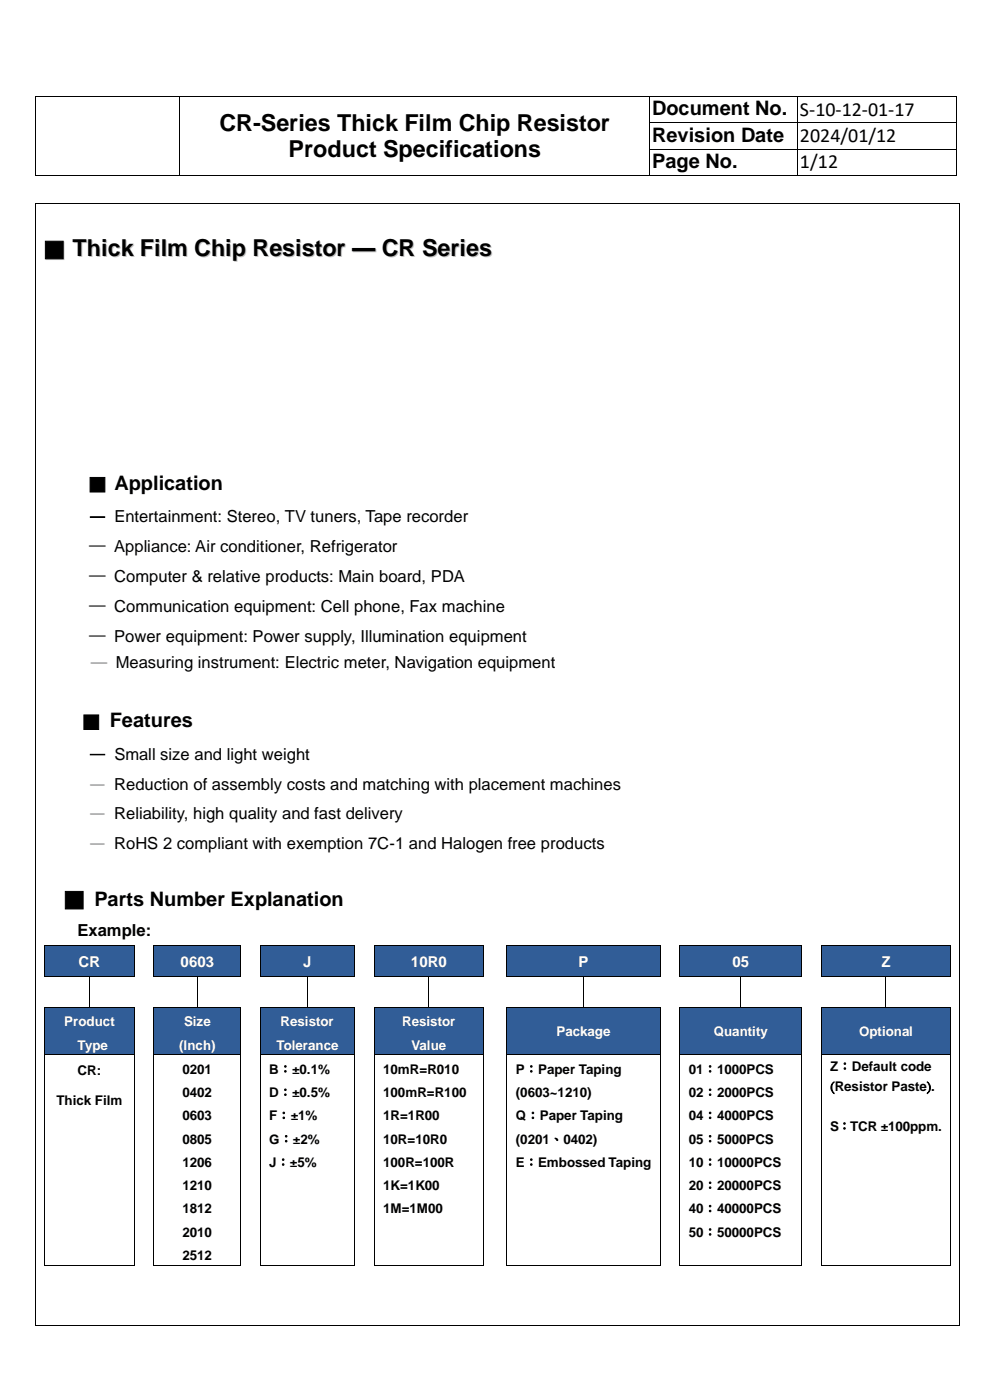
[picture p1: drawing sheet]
<svg xmlns="http://www.w3.org/2000/svg" width="210mm" height="297mm" viewBox="0 0 210 297" stroke-linecap="round" stroke-linejoin="round" font-family="sans-serif">
<defs><g id="words">
<g font-size="5">
<text x="46.5" y="27.7">CR-Series Thick Film Chip Resistor</text>
<text x="61.2" y="33.4">Product Specifications</text>
</g>
<text font-size="5" fill="#c0c0c0" x="15.6" y="54.5">Thick Film Chip Resistor — CR Series</text>
<g font-size="4.2">
<text x="138.3" y="24.5">Document No.</text>
<text x="169.7" y="24.5">S-10-12-01-17</text>
<text x="138.3" y="30.1">Revision Date</text>
<text x="138.3" y="35.7">Page No.</text>
<text x="169.7" y="30.1">2024/01/12</text>
<text x="169.7" y="35.7">1/12</text>
<text x="24.3" y="103.9">Application</text>
<text x="23.3" y="154.3">Features</text>
<text x="13.6" y="192.3">■ Parts Number Explanation</text>
</g>
<text font-size="4.2" fill="#c0c0c0" x="9.6" y="54.5">■</text>
<g font-size="3.5">
<text x="18.9" y="103.9">■</text>
<text x="18.9" y="110.8">— Entertainment: Stereo, TV tuners, Tape recorder</text>
<text x="18.9" y="117.1">─ Appliance: Air conditioner, Refrigerator</text>
<text x="18.9" y="123.5">─ Computer &amp; relative products: Main board, PDA</text>
<text x="18.9" y="129.8">─ Communication equipment: Cell phone, Fax machine</text>
<text x="18.9" y="136.2">─ Power equipment: Power supply, Illumination equipment</text>
<text x="19.3" y="141.7">─ Measuring instrument: Electric meter, Navigation equipment</text>
<text x="17.6" y="154.3">■</text>
<text x="18.9" y="161.1">— Small size and light weight</text>
<text x="18.9" y="167.5">— Reduction of assembly costs and matching with placement machines</text>
<text x="18.9" y="173.8">— Reliability, high quality and fast delivery</text>
<text x="18.9" y="180.2">— RoHS 2 compliant with exemption 7C-1 and Halogen free products</text>
<text x="16.5" y="198.6">Example:</text>
</g>
<g font-size="3.2" fill="#fff">
<text x="16.7" y="205.1">CR</text>
<text x="38.3" y="205.1">0603</text>
<text x="64.3" y="205.1">J</text>
<text x="87.2" y="205.1">10R0</text>
<text x="122.7" y="205.1">P</text>
<text x="155.4" y="205.1">05</text>
<text x="187" y="205.1">Z</text>
</g>
<g font-size="2.8" fill="#fff">
<text x="13.6" y="217.8">Product</text>
<text x="39" y="217.8">Size</text>
<text x="59.5" y="217.8">Resistor</text>
<text x="85.3" y="217.8">Resistor</text>
<text x="118.1" y="219.8">Package</text>
<text x="151.4" y="219.8">Quantity</text>
<text x="182.2" y="219.8">Optional</text>
<text x="16.5" y="222.7">Type</text>
<text x="38" y="222.7">(Inch)</text>
<text x="58.6" y="222.7">Tolerance</text>
<text x="87.3" y="222.7">Value</text>
</g>
<g font-size="2.8">
<text x="38.7" y="227.8">0201</text>
<text x="57.1" y="227.8">B：±0.1%</text>
<text x="81.3" y="227.8">10mR=R010</text>
<text x="109.4" y="227.8">P：Paper Taping</text>
<text x="146.1" y="227.8">01：1000PCS</text>
<text x="176.1" y="227.2">Z：Default code</text>
<text x="16.5" y="228">CR:</text>
<text x="38.7" y="232.7">0402</text>
<text x="57.1" y="232.7">D：±0.5%</text>
<text x="81.3" y="232.7">100mR=R100</text>
<text x="109.4" y="232.7">(0603~1210)</text>
<text x="146.1" y="232.7">02：2000PCS</text>
<text x="176.1" y="231.4">(Resistor Paste).</text>
<text x="12" y="234.4">Thick Film</text>
<text x="38.7" y="237.7">0603</text>
<text x="57.1" y="237.7">F：±1%</text>
<text x="81.3" y="237.7">1R=1R00</text>
<text x="109.4" y="237.7">Q：Paper Taping</text>
<text x="146.1" y="237.7">04：4000PCS</text>
<text x="176.1" y="239.9">S：TCR ±100ppm.</text>
<text x="38.7" y="242.6">0805</text>
<text x="57.1" y="242.6">G：±2%</text>
<text x="81.3" y="242.6">10R=10R0</text>
<text x="109.4" y="242.6">(0201、0402)</text>
<text x="146.1" y="242.6">05：5000PCS</text>
<text x="38.7" y="247.6">1206</text>
<text x="57.1" y="247.6">J：±5%</text>
<text x="81.3" y="247.6">100R=100R</text>
<text x="109.4" y="247.6">E：Embossed Taping</text>
<text x="146.1" y="247.6">10：10000PCS</text>
<text x="38.7" y="252.5">1210</text>
<text x="38.7" y="257.4">1812</text>
<text x="81.3" y="252.5">1K=1K00</text>
<text x="81.3" y="257.4">1M=1M00</text>
<text x="146.1" y="252.5">20：20000PCS</text>
<text x="146.1" y="257.4">40：40000PCS</text>
<text x="38.7" y="262.4">2010</text>
<text x="146.1" y="262.4">50：50000PCS</text>
<text x="38.7" y="267.3">2512</text>
</g>
</g></defs>
<g fill="#000">
<path d="M7.4 20.3h.2v.2h-.2z" fill-rule="evenodd"/>
<path d="M7.4 20.3h.2v.2h-.2z" fill-rule="evenodd"/>
<path d="M7.4 25.9h.2v.2h-.2z" fill-rule="evenodd"/>
<path d="M7.4 31.5h.2v.2h-.2z" fill-rule="evenodd"/>
<path d="M7.4 37.1h.2v.2h-.2z" fill-rule="evenodd"/>
<path d="M7.4 37.1h.2v.2h-.2z" fill-rule="evenodd"/>
<path d="M38.1 20.3h.1v.2h-.1z" fill-rule="evenodd"/>
<path d="M38.1 25.9h.1v.2h-.1z" fill-rule="evenodd"/>
<path d="M38.1 31.5h.1v.2h-.1z" fill-rule="evenodd"/>
<path d="M38.1 37.1h.1v.2h-.1z" fill-rule="evenodd"/>
<path d="M137.7 20.3h.2v.2h-.2z" fill-rule="evenodd"/>
<path d="M137.7 25.9h.2v.2h-.2z" fill-rule="evenodd"/>
<path d="M137.7 31.5h.2v.2h-.2z" fill-rule="evenodd"/>
<path d="M137.7 37.1h.2v.2h-.2z" fill-rule="evenodd"/>
<path d="M169.1 20.3h.2v.2h-.2z" fill-rule="evenodd"/>
<path d="M169.1 25.9h.2v.2h-.2z" fill-rule="evenodd"/>
<path d="M169.1 31.5h.2v.2h-.2z" fill-rule="evenodd"/>
<path d="M169.1 37.1h.2v.2h-.2z" fill-rule="evenodd"/>
<path d="M202.7 20.3h.2v.2h-.2z" fill-rule="evenodd"/>
<path d="M202.7 20.3h.2v.2h-.2z" fill-rule="evenodd"/>
<path d="M202.7 25.9h.2v.2h-.2z" fill-rule="evenodd"/>
<path d="M202.7 31.5h.2v.2h-.2z" fill-rule="evenodd"/>
<path d="M202.7 37.1h.2v.2h-.2z" fill-rule="evenodd"/>
<path d="M202.7 37.1h.2v.2h-.2z" fill-rule="evenodd"/>
</g>
<g fill="none" stroke="#000" stroke-width=".21">
<path d="M7.5 20.5v5.4M7.5 26.1v5.4M7.5 31.7v5.4M7.6 20.4h30.5M7.6 37.2h30.5M38.1 20.5v5.4M38.1 26.1v5.4M38.1 31.7v5.4M38.2 20.4h99.5M38.2 37.2h99.5M137.8 20.5v5.4M137.8 26.1v5.4"/>
<path d="M137.8 31.7v5.4M137.9 20.4h31.2M137.9 26h31.2M137.9 31.6h31.2M137.9 37.2h31.2M169.2 20.5v5.4M169.2 26.1v5.4M169.2 31.7v5.4M169.3 20.4h33.4M169.3 26h33.4M169.3 31.6h33.4M169.3 37.2h33.4"/>
<path d="M202.8 20.5v5.4M202.8 26.1v5.4M202.8 31.7v5.4"/>
</g>
<g fill="#315d97">
<path d="M9.6 200.7h18.8v6.4h-18.8z" fill-rule="evenodd"/>
<path d="M11.4 200.7h15.2v6.4h-15.2z" fill-rule="evenodd"/>
<path d="M32.7 200.7h18.3v6.4h-18.3z" fill-rule="evenodd"/>
<path d="M34.6 200.7h14.6v6.4h-14.6z" fill-rule="evenodd"/>
<path d="M55.3 200.7h19.8v6.4h-19.8z" fill-rule="evenodd"/>
<path d="M57.1 200.7h16.2v6.4h-16.2z" fill-rule="evenodd"/>
<path d="M79.5 200.7h23v6.4h-23z" fill-rule="evenodd"/>
<path d="M81.3 200.7h19.3v6.4h-19.3z" fill-rule="evenodd"/>
<path d="M107.6 200.7h32.3v6.4h-32.3z" fill-rule="evenodd"/>
<path d="M109.4 200.7h28.8v6.4h-28.8z" fill-rule="evenodd"/>
<path d="M144.3 200.7h25.7v6.4h-25.7z" fill-rule="evenodd"/>
<path d="M146.1 200.7h22v6.4h-22z" fill-rule="evenodd"/>
<path d="M174.3 200.7h27.3v6.4h-27.3z" fill-rule="evenodd"/>
<path d="M176.1 200.7h23.7v6.4h-23.7z" fill-rule="evenodd"/>
</g>
<g fill="#000">
<path d="M9.4 200.5h.2v.2h-.2z" fill-rule="evenodd"/>
<path d="M9.4 200.5h.2v.2h-.2z" fill-rule="evenodd"/>
<path d="M9.4 207.1h.2v.2h-.2z" fill-rule="evenodd"/>
<path d="M9.4 207.1h.2v.2h-.2z" fill-rule="evenodd"/>
<path d="M9.6 207.1h.1v.2h-.1z" fill-rule="evenodd"/>
<path d="M18.9 207.1h.1v.2h-.1z" fill-rule="evenodd"/>
<path d="M28.4 200.5h.2v.2h-.2z" fill-rule="evenodd"/>
<path d="M28.4 200.5h.2v.2h-.2z" fill-rule="evenodd"/>
<path d="M28.4 207.1h.2v.2h-.2z" fill-rule="evenodd"/>
<path d="M32.6 200.5h.1v.2h-.1z" fill-rule="evenodd"/>
<path d="M32.6 200.5h.1v.2h-.1z" fill-rule="evenodd"/>
<path d="M32.6 207.1h.1v.2h-.1z" fill-rule="evenodd"/>
<path d="M32.6 207.1h.1v.2h-.1z" fill-rule="evenodd"/>
<path d="M41.7 207.1h.2v.2h-.2z" fill-rule="evenodd"/>
<path d="M51 200.5h.1v.2h-.1z" fill-rule="evenodd"/>
<path d="M51 200.5h.1v.2h-.1z" fill-rule="evenodd"/>
<path d="M51 207.1h.1v.2h-.1z" fill-rule="evenodd"/>
<path d="M55.1 200.5h.2v.2h-.2z" fill-rule="evenodd"/>
<path d="M55.1 200.5h.2v.2h-.2z" fill-rule="evenodd"/>
<path d="M55.1 207.1h.2v.2h-.2z" fill-rule="evenodd"/>
<path d="M55.1 207.1h.2v.2h-.2z" fill-rule="evenodd"/>
<path d="M65.1 207.1h.2v.2h-.2z" fill-rule="evenodd"/>
<path d="M75.1 200.5h.2v.2h-.2z" fill-rule="evenodd"/>
<path d="M75.1 200.5h.2v.2h-.2z" fill-rule="evenodd"/>
<path d="M75.1 207.1h.2v.2h-.2z" fill-rule="evenodd"/>
<path d="M79.3 200.5h.2v.2h-.2z" fill-rule="evenodd"/>
<path d="M79.3 200.5h.2v.2h-.2z" fill-rule="evenodd"/>
<path d="M79.3 207.1h.2v.2h-.2z" fill-rule="evenodd"/>
<path d="M79.3 207.1h.2v.2h-.2z" fill-rule="evenodd"/>
<path d="M90.9 207.1h.1v.2h-.1z" fill-rule="evenodd"/>
<path d="M102.5 200.5h.1v.2h-.1z" fill-rule="evenodd"/>
<path d="M102.5 200.5h.1v.2h-.1z" fill-rule="evenodd"/>
<path d="M102.5 207.1h.1v.2h-.1z" fill-rule="evenodd"/>
<path d="M107.5 200.5h.1v.2h-.1z" fill-rule="evenodd"/>
<path d="M107.5 200.5h.1v.2h-.1z" fill-rule="evenodd"/>
<path d="M107.5 207.1h.1v.2h-.1z" fill-rule="evenodd"/>
<path d="M107.5 207.1h.1v.2h-.1z" fill-rule="evenodd"/>
<path d="M123.7 207.1h.1v.2h-.1z" fill-rule="evenodd"/>
<path d="M139.9 200.5h.2v.2h-.2z" fill-rule="evenodd"/>
<path d="M139.9 200.5h.2v.2h-.2z" fill-rule="evenodd"/>
<path d="M139.9 207.1h.2v.2h-.2z" fill-rule="evenodd"/>
<path d="M144.1 200.5h.2v.2h-.2z" fill-rule="evenodd"/>
<path d="M144.1 200.5h.2v.2h-.2z" fill-rule="evenodd"/>
<path d="M144.1 207.1h.2v.2h-.2z" fill-rule="evenodd"/>
<path d="M144.1 207.1h.2v.2h-.2z" fill-rule="evenodd"/>
<path d="M157 207.1h.2v.2h-.2z" fill-rule="evenodd"/>
<path d="M170 200.5h.1v.2h-.1z" fill-rule="evenodd"/>
<path d="M170 200.5h.1v.2h-.1z" fill-rule="evenodd"/>
<path d="M170 207.1h.1v.2h-.1z" fill-rule="evenodd"/>
<path d="M174.2 200.5h.1v.2h-.1z" fill-rule="evenodd"/>
<path d="M174.2 200.5h.1v.2h-.1z" fill-rule="evenodd"/>
<path d="M174.2 207.1h.1v.2h-.1z" fill-rule="evenodd"/>
<path d="M174.2 207.1h.1v.2h-.1z" fill-rule="evenodd"/>
<path d="M187.9 207.1h.1v.2h-.1z" fill-rule="evenodd"/>
<path d="M201.6 200.5h.2v.2h-.2z" fill-rule="evenodd"/>
<path d="M201.6 200.5h.2v.2h-.2z" fill-rule="evenodd"/>
<path d="M201.6 207.1h.2v.2h-.2z" fill-rule="evenodd"/>
</g>
<g fill="none" stroke="#000" stroke-width=".21">
<path d="M9.5 200.7v6.4M9.6 200.6h18.8M9.7 207.2h9.2M19 207.3v6.3M19 207.2h9.4M28.5 200.7v6.4M32.6 200.7v6.4M32.7 200.6h18.3M32.7 207.2h9M41.8 207.3v6.3M41.9 207.2h9.1M51.1 200.7v6.4"/>
<path d="M55.2 200.7v6.4M55.3 200.6h19.8M55.3 207.2h9.8M65.2 207.3v6.3M65.3 207.2h9.8M75.2 200.7v6.4M79.4 200.7v6.4M79.5 200.6h23M79.5 207.2h11.4M90.9 207.3v6.3M91 207.2h11.5M102.5 200.7v6.4"/>
<path d="M107.5 200.7v6.4M107.6 200.6h32.3M107.6 207.2h16.1M123.8 207.3v6.3M123.8 207.2h16.1M140 200.7v6.4M144.2 200.7v6.4M144.3 200.6h25.7M144.3 207.2h12.7M157.1 207.3v6.3M157.2 207.2h12.8M170 200.7v6.4"/>
<path d="M174.2 200.7v6.4M174.3 200.6h27.3M174.3 207.2h13.6M188 207.3v6.3M188 207.2h13.6M201.7 200.7v6.4"/>
</g>
<g fill="#315d97">
<path d="M9.6 213.8h18.8v9.8h-18.8z" fill-rule="evenodd"/>
<path d="M11.4 213.8h15.2v4.9h-15.2z" fill-rule="evenodd"/>
<path d="M11.4 218.7h15.2v4.9h-15.2z" fill-rule="evenodd"/>
<path d="M32.7 213.8h18.3v9.8h-18.3z" fill-rule="evenodd"/>
<path d="M34.6 213.8h14.6v4.9h-14.6z" fill-rule="evenodd"/>
<path d="M34.6 218.7h14.6v4.9h-14.6z" fill-rule="evenodd"/>
<path d="M55.3 213.8h19.8v9.8h-19.8z" fill-rule="evenodd"/>
<path d="M57.1 213.8h16.2v4.9h-16.2z" fill-rule="evenodd"/>
<path d="M57.1 218.7h16.2v4.9h-16.2z" fill-rule="evenodd"/>
<path d="M79.5 213.8h23v9.8h-23z" fill-rule="evenodd"/>
<path d="M81.3 213.8h19.3v4.9h-19.3z" fill-rule="evenodd"/>
<path d="M81.3 218.7h19.3v4.9h-19.3z" fill-rule="evenodd"/>
<path d="M107.6 213.8h32.3v9.8h-32.3z" fill-rule="evenodd"/>
<path d="M109.4 215.6h28.8v6.3h-28.8z" fill-rule="evenodd"/>
<path d="M144.3 213.8h25.7v9.8h-25.7z" fill-rule="evenodd"/>
<path d="M146.1 215.6h22v6.3h-22z" fill-rule="evenodd"/>
<path d="M174.3 213.8h27.3v9.8h-27.3z" fill-rule="evenodd"/>
<path d="M176.1 215.6h23.7v6.3h-23.7z" fill-rule="evenodd"/>
</g>
<g fill="#000">
<path d="M7.4 43h.2v.2h-.2z" fill-rule="evenodd"/>
<path d="M7.4 43h.2v.2h-.2z" fill-rule="evenodd"/>
<path d="M203.4 43h.2v.2h-.2z" fill-rule="evenodd"/>
<path d="M203.4 43h.2v.2h-.2z" fill-rule="evenodd"/>
<path d="M9.4 213.6h.2v.2h-.2z" fill-rule="evenodd"/>
<path d="M9.4 213.6h.2v.2h-.2z" fill-rule="evenodd"/>
<path d="M9.6 213.6h.1v.2h-.1z" fill-rule="evenodd"/>
<path d="M18.9 213.6h.1v.2h-.1z" fill-rule="evenodd"/>
<path d="M28.4 213.6h.2v.2h-.2z" fill-rule="evenodd"/>
<path d="M32.6 213.6h.1v.2h-.1z" fill-rule="evenodd"/>
<path d="M32.6 213.6h.1v.2h-.1z" fill-rule="evenodd"/>
<path d="M41.7 213.6h.2v.2h-.2z" fill-rule="evenodd"/>
<path d="M51 213.6h.1v.2h-.1z" fill-rule="evenodd"/>
<path d="M55.1 213.6h.2v.2h-.2z" fill-rule="evenodd"/>
<path d="M55.1 213.6h.2v.2h-.2z" fill-rule="evenodd"/>
<path d="M65.1 213.6h.2v.2h-.2z" fill-rule="evenodd"/>
<path d="M75.1 213.6h.2v.2h-.2z" fill-rule="evenodd"/>
<path d="M79.3 213.6h.2v.2h-.2z" fill-rule="evenodd"/>
<path d="M79.3 213.6h.2v.2h-.2z" fill-rule="evenodd"/>
<path d="M90.9 213.6h.1v.2h-.1z" fill-rule="evenodd"/>
<path d="M102.5 213.6h.1v.2h-.1z" fill-rule="evenodd"/>
<path d="M107.5 213.6h.1v.2h-.1z" fill-rule="evenodd"/>
<path d="M107.5 213.6h.1v.2h-.1z" fill-rule="evenodd"/>
<path d="M123.7 213.6h.1v.2h-.1z" fill-rule="evenodd"/>
<path d="M139.9 213.6h.2v.2h-.2z" fill-rule="evenodd"/>
<path d="M144.1 213.6h.2v.2h-.2z" fill-rule="evenodd"/>
<path d="M144.1 213.6h.2v.2h-.2z" fill-rule="evenodd"/>
<path d="M157 213.6h.2v.2h-.2z" fill-rule="evenodd"/>
<path d="M170 213.6h.1v.2h-.1z" fill-rule="evenodd"/>
<path d="M174.2 213.6h.1v.2h-.1z" fill-rule="evenodd"/>
<path d="M174.2 213.6h.1v.2h-.1z" fill-rule="evenodd"/>
<path d="M187.9 213.6h.1v.2h-.1z" fill-rule="evenodd"/>
<path d="M201.6 213.6h.2v.2h-.2z" fill-rule="evenodd"/>
<path d="M9.4 223.6h.2v.2h-.2z" fill-rule="evenodd"/>
<path d="M28.4 223.6h.2v.2h-.2z" fill-rule="evenodd"/>
<path d="M32.6 223.6h.1v.2h-.1z" fill-rule="evenodd"/>
<path d="M51 223.6h.1v.2h-.1z" fill-rule="evenodd"/>
<path d="M55.1 223.6h.2v.2h-.2z" fill-rule="evenodd"/>
<path d="M75.1 223.6h.2v.2h-.2z" fill-rule="evenodd"/>
<path d="M79.3 223.6h.2v.2h-.2z" fill-rule="evenodd"/>
<path d="M102.5 223.6h.1v.2h-.1z" fill-rule="evenodd"/>
<path d="M107.5 223.6h.1v.2h-.1z" fill-rule="evenodd"/>
<path d="M139.9 223.6h.2v.2h-.2z" fill-rule="evenodd"/>
<path d="M144.1 223.6h.2v.2h-.2z" fill-rule="evenodd"/>
<path d="M170 223.6h.1v.2h-.1z" fill-rule="evenodd"/>
<path d="M174.2 223.6h.1v.2h-.1z" fill-rule="evenodd"/>
<path d="M201.6 223.6h.2v.2h-.2z" fill-rule="evenodd"/>
<path d="M9.4 268.3h.2v.2h-.2z" fill-rule="evenodd"/>
<path d="M9.4 268.3h.2v.2h-.2z" fill-rule="evenodd"/>
<path d="M28.4 268.3h.2v.2h-.2z" fill-rule="evenodd"/>
<path d="M28.4 268.3h.2v.2h-.2z" fill-rule="evenodd"/>
<path d="M32.6 268.3h.1v.2h-.1z" fill-rule="evenodd"/>
<path d="M32.6 268.3h.1v.2h-.1z" fill-rule="evenodd"/>
<path d="M51 268.3h.1v.2h-.1z" fill-rule="evenodd"/>
<path d="M51 268.3h.1v.2h-.1z" fill-rule="evenodd"/>
<path d="M55.1 268.3h.2v.2h-.2z" fill-rule="evenodd"/>
<path d="M55.1 268.3h.2v.2h-.2z" fill-rule="evenodd"/>
<path d="M75.1 268.3h.2v.2h-.2z" fill-rule="evenodd"/>
<path d="M75.1 268.3h.2v.2h-.2z" fill-rule="evenodd"/>
<path d="M79.3 268.3h.2v.2h-.2z" fill-rule="evenodd"/>
<path d="M79.3 268.3h.2v.2h-.2z" fill-rule="evenodd"/>
<path d="M102.5 268.3h.1v.2h-.1z" fill-rule="evenodd"/>
<path d="M102.5 268.3h.1v.2h-.1z" fill-rule="evenodd"/>
<path d="M107.5 268.3h.1v.2h-.1z" fill-rule="evenodd"/>
<path d="M107.5 268.3h.1v.2h-.1z" fill-rule="evenodd"/>
<path d="M139.9 268.3h.2v.2h-.2z" fill-rule="evenodd"/>
<path d="M139.9 268.3h.2v.2h-.2z" fill-rule="evenodd"/>
<path d="M144.1 268.3h.2v.2h-.2z" fill-rule="evenodd"/>
<path d="M144.1 268.3h.2v.2h-.2z" fill-rule="evenodd"/>
<path d="M170 268.3h.1v.2h-.1z" fill-rule="evenodd"/>
<path d="M170 268.3h.1v.2h-.1z" fill-rule="evenodd"/>
<path d="M174.2 268.3h.1v.2h-.1z" fill-rule="evenodd"/>
<path d="M174.2 268.3h.1v.2h-.1z" fill-rule="evenodd"/>
<path d="M201.6 268.3h.2v.2h-.2z" fill-rule="evenodd"/>
<path d="M201.6 268.3h.2v.2h-.2z" fill-rule="evenodd"/>
<path d="M7.4 281.2h.2v.1h-.2z" fill-rule="evenodd"/>
<path d="M7.4 281.2h.2v.1h-.2z" fill-rule="evenodd"/>
<path d="M203.4 281.2h.2v.1h-.2z" fill-rule="evenodd"/>
<path d="M203.4 281.2h.2v.1h-.2z" fill-rule="evenodd"/>
</g>
<g fill="none" stroke="#000" stroke-width=".21">
<path d="M7.5 43.2v238M7.6 43.1h195.8M203.5 43.2v238M9.5 213.8v9.8M9.7 213.7h9.2M19 213.7h9.4M28.5 213.8v9.8M32.6 213.8v9.8M32.7 213.7h9M41.9 213.7h9.1M51.1 213.8v9.8M55.2 213.8v9.8"/>
<path d="M55.3 213.7h9.8M65.3 213.7h9.8M75.2 213.8v9.8M79.4 213.8v9.8M79.5 213.7h11.4M91 213.7h11.5M102.5 213.8v9.8M107.5 213.8v9.8M107.6 213.7h16.1M123.8 213.7h16.1M140 213.8v9.8M144.2 213.8v9.8"/>
<path d="M144.3 213.7h12.7M157.2 213.7h12.8M170 213.8v9.8M174.2 213.8v9.8M174.3 213.7h13.6M188 213.7h13.6M201.7 213.8v9.8M9.5 223.8v44.5M9.6 223.7h18.8M28.5 223.8v44.5M32.6 223.8v44.5M32.7 223.7h18.3"/>
<path d="M51.1 223.8v44.5M55.2 223.8v44.5M55.3 223.7h19.8M75.2 223.8v44.5M79.4 223.8v44.5M79.5 223.7h23M102.5 223.8v44.5M107.5 223.8v44.5M107.6 223.7h32.3M140 223.8v44.5M144.2 223.8v44.5M144.3 223.7h25.7"/>
<path d="M170 223.8v44.5M174.2 223.8v44.5M174.3 223.7h27.3M201.7 223.8v44.5M9.6 268.4h18.8M32.7 268.4h18.3M55.3 268.4h19.8M79.5 268.4h23M107.6 268.4h32.3M144.3 268.4h25.7M174.3 268.4h27.3M7.6 281.3h195.8"/>
</g>
<use href="#words"/>
</svg>
